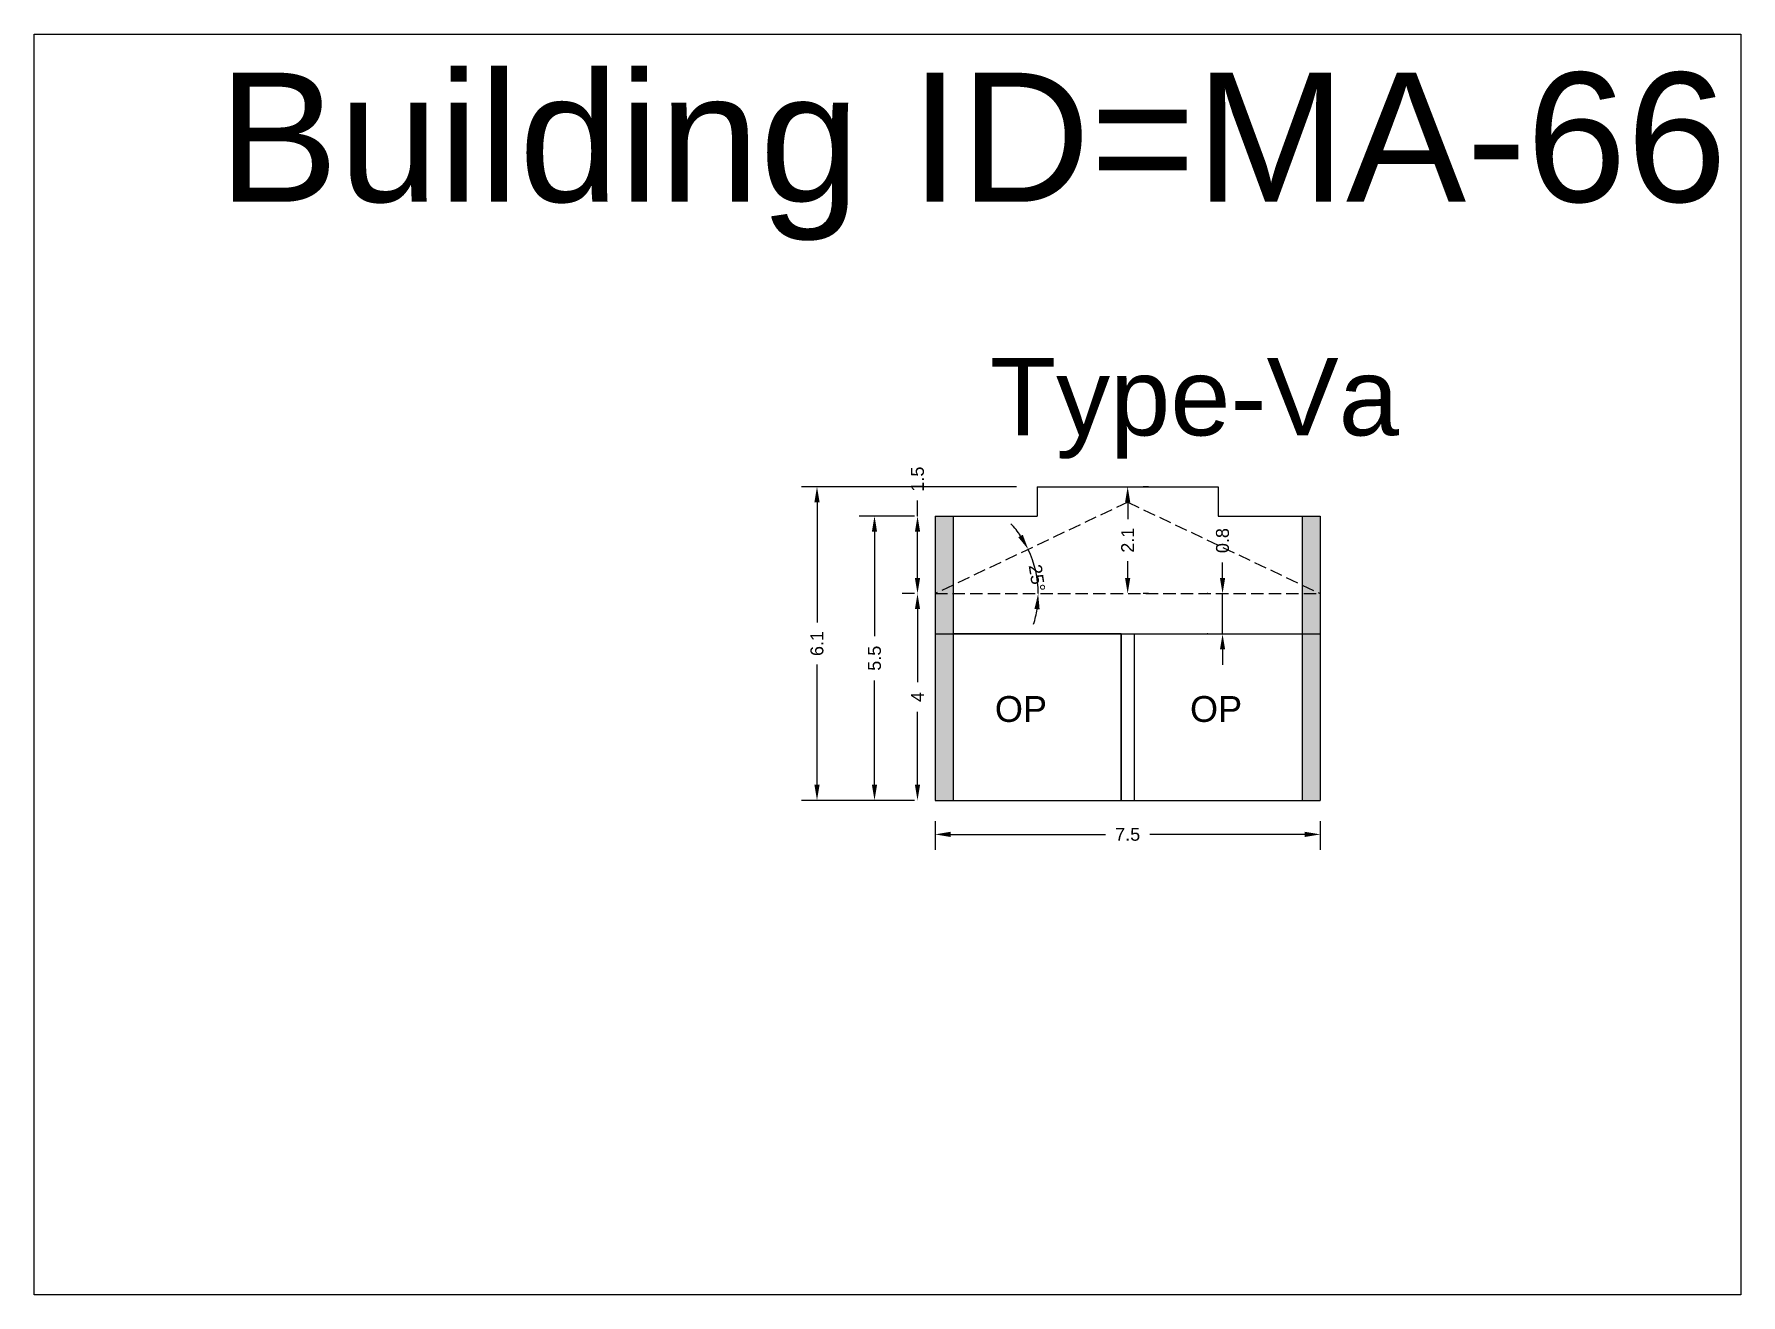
# Model space of a CAD drawing. Header units: metres. Extents: x 3416649 to 3417100, y -6712966 to -6712690.
# Drawn here: x 3416873.56 to 3416906.61, y -6712923.92 to -6712899.52 of the extents above; entities that cross this region are included whole.
import ezdxf

# ---------------------------------------------------------------- set-up
doc = ezdxf.new("R2010")
doc.units = ezdxf.units.M
doc.linetypes.add('ACAD_ISO02W100', pattern=[15, 12, -3])
doc.layers.add('Dotted', color=7, linetype='ACAD_ISO02W100', plot=False)
doc.styles.get("Standard").update_dxf_attribs({"font": 'arial.ttf'})
doc.dimstyles.new('ISO-25', dxfattribs={"dimtxt": 0.25, "dimasz": 0.3, "dimexe": 0.3, "dimexo": 0.4, "dimgap": 0.2, "dimtad": 0, "dimdec": 1, "dimdsep": 46, "dimtxsty": 'Standard', "dimcen": 2.5, "dimadec": 0, "dimazin": 0, "dimtfac": 1, "dimtdec": 1, "dimtmove": 0, "dimatfit": 3, "dimfxl": 1, "dimarcsym": 0})

# ---------------------------------------------------------------- blocks, each defined once
blk = doc.blocks.new('*D545')
at = {"color": 0, "lineweight": -2, "transparency": 16777216}
for start, end in [(33.9987, 42.6116), (0, 25.3858), (342.7742, 351.3871)]:
    blk.add_arc((3416891.008, -6712910.346), 1.998, start, end, dxfattribs=at)
at = {"color": 0, "transparency": 16777216}
for points in [[(3416892.707, -6712909.205), (3416892.62, -6712909.254), (3416892.813, -6712909.49)], [(3416892.933, -6712910.642), (3416893.033, -6712910.649), (3416893.005, -6712910.346)]]:
    blk.add_solid(points, dxfattribs=at)
at = {"layer": 'Defpoints', "color": 0, "transparency": 16777216}
for p in [(3416894.738, -6712908.576), (3416892.919, -6712909.765), (3416891.008, -6712910.346), (3416891.008, -6712910.346), (3416898.468, -6712910.346)]:
    blk.add_point(p, dxfattribs=at)
at = {"color": 0, "transparency": 16777216, "insert": (3416892.982, -6712910.043), "char_height": 0.25, "attachment_point": 5, "rotation": 278.7234}
blk.add_mtext('25°', dxfattribs=at)
blk = doc.blocks.new('*D546')
at = {"color": 0, "lineweight": -2, "transparency": 16777216}
for p, q in [((3416890.608, -6712910.346), (3416890.369, -6712910.346)), ((3416890.669, -6712910.646), (3416890.669, -6712912.06)), ((3416890.669, -6712914.046), (3416890.669, -6712912.633)), ((3416890.608, -6712914.346), (3416890.369, -6712914.346))]:
    blk.add_line(p, q, dxfattribs=at)
at = {"color": 0, "transparency": 16777216}
for points in [[(3416890.619, -6712910.646), (3416890.719, -6712910.646), (3416890.669, -6712910.346)], [(3416890.619, -6712914.046), (3416890.719, -6712914.046), (3416890.669, -6712914.346)]]:
    blk.add_solid(points, dxfattribs=at)
at = {"layer": 'Defpoints', "color": 0, "transparency": 16777216}
for p in [(3416890.669, -6712910.346), (3416891.008, -6712910.346), (3416891.008, -6712914.346)]:
    blk.add_point(p, dxfattribs=at)
at = {"color": 0, "transparency": 16777216, "insert": (3416890.669, -6712912.346), "char_height": 0.25, "attachment_point": 5, "rotation": 90}
blk.add_mtext('4', dxfattribs=at)
blk = doc.blocks.new('*D547')
at = {"color": 0, "lineweight": -2, "transparency": 16777216}
for p, q in [((3416890.608, -6712908.846), (3416890.369, -6712908.846)), ((3416890.669, -6712908.846), (3416890.669, -6712908.546)), ((3416890.669, -6712910.046), (3416890.669, -6712909.146)), ((3416890.608, -6712910.346), (3416890.369, -6712910.346))]:
    blk.add_line(p, q, dxfattribs=at)
at = {"color": 0, "transparency": 16777216}
for points in [[(3416890.619, -6712909.146), (3416890.719, -6712909.146), (3416890.669, -6712908.846)], [(3416890.619, -6712910.046), (3416890.719, -6712910.046), (3416890.669, -6712910.346)]]:
    blk.add_solid(points, dxfattribs=at)
at = {"layer": 'Defpoints', "color": 0, "transparency": 16777216}
for p in [(3416890.669, -6712908.846), (3416891.008, -6712908.846), (3416891.008, -6712910.346)]:
    blk.add_point(p, dxfattribs=at)
at = {"color": 0, "transparency": 16777216, "insert": (3416890.669, -6712908.13), "char_height": 0.25, "attachment_point": 5, "rotation": 90}
blk.add_mtext('1.5', dxfattribs=at)
blk = doc.blocks.new('*D548')
at = {"color": 0, "lineweight": -2, "transparency": 16777216}
for p, q in [((3416895.138, -6712908.276), (3416895.038, -6712908.276)), ((3416894.738, -6712908.576), (3416894.738, -6712908.906)), ((3416894.738, -6712910.046), (3416894.738, -6712909.717)), ((3416895.138, -6712910.346), (3416895.038, -6712910.346))]:
    blk.add_line(p, q, dxfattribs=at)
at = {"color": 0, "transparency": 16777216}
for points in [[(3416894.688, -6712908.576), (3416894.788, -6712908.576), (3416894.738, -6712908.276)], [(3416894.688, -6712910.046), (3416894.788, -6712910.046), (3416894.738, -6712910.346)]]:
    blk.add_solid(points, dxfattribs=at)
at = {"layer": 'Defpoints', "color": 0, "transparency": 16777216}
for p in [(3416894.738, -6712908.276), (3416894.738, -6712910.346), (3416894.738, -6712910.346)]:
    blk.add_point(p, dxfattribs=at)
at = {"color": 0, "transparency": 16777216, "insert": (3416894.738, -6712909.311), "char_height": 0.25, "attachment_point": 5, "rotation": 90}
blk.add_mtext('2.1', dxfattribs=at)
blk = doc.blocks.new('*D549')
at = {"color": 0, "lineweight": -2, "transparency": 16777216}
for p, q in [((3416891.008, -6712914.746), (3416891.008, -6712915.305)), ((3416898.468, -6712914.746), (3416898.468, -6712915.305)), ((3416891.308, -6712915.005), (3416894.31, -6712915.005)), ((3416898.168, -6712915.005), (3416895.165, -6712915.005))]:
    blk.add_line(p, q, dxfattribs=at)
at = {"color": 0, "transparency": 16777216}
for points in [[(3416891.308, -6712914.955), (3416891.308, -6712915.055), (3416891.008, -6712915.005)], [(3416898.168, -6712914.955), (3416898.168, -6712915.055), (3416898.468, -6712915.005)]]:
    blk.add_solid(points, dxfattribs=at)
at = {"layer": 'Defpoints', "color": 0, "transparency": 16777216}
for p in [(3416891.008, -6712914.346), (3416898.468, -6712914.346), (3416898.468, -6712915.005)]:
    blk.add_point(p, dxfattribs=at)
at = {"color": 0, "transparency": 16777216, "insert": (3416894.738, -6712915.005), "char_height": 0.25, "attachment_point": 5}
blk.add_mtext('7.5', dxfattribs=at)
blk = doc.blocks.new('*D550')
at = {"color": 0, "lineweight": -2, "transparency": 16777216}
for p, q in [((3416890.608, -6712908.846), (3416889.536, -6712908.846)), ((3416889.836, -6712909.146), (3416889.836, -6712911.168)), ((3416889.836, -6712914.046), (3416889.836, -6712912.025)), ((3416890.608, -6712914.346), (3416889.536, -6712914.346))]:
    blk.add_line(p, q, dxfattribs=at)
at = {"color": 0, "transparency": 16777216}
for points in [[(3416889.786, -6712909.146), (3416889.886, -6712909.146), (3416889.836, -6712908.846)], [(3416889.786, -6712914.046), (3416889.886, -6712914.046), (3416889.836, -6712914.346)]]:
    blk.add_solid(points, dxfattribs=at)
at = {"layer": 'Defpoints', "color": 0, "transparency": 16777216}
for p in [(3416889.836, -6712908.846), (3416891.008, -6712908.846), (3416891.008, -6712914.346)]:
    blk.add_point(p, dxfattribs=at)
at = {"color": 0, "transparency": 16777216, "insert": (3416889.836, -6712911.596), "char_height": 0.25, "attachment_point": 5, "rotation": 90}
blk.add_mtext('5.5', dxfattribs=at)
blk = doc.blocks.new('*D551')
at = {"color": 0, "lineweight": -2, "transparency": 16777216}
for p, q in [((3416892.588, -6712908.276), (3416888.423, -6712908.276)), ((3416888.723, -6712908.576), (3416888.723, -6712910.907)), ((3416888.723, -6712914.046), (3416888.723, -6712911.716)), ((3416890.608, -6712914.346), (3416888.423, -6712914.346))]:
    blk.add_line(p, q, dxfattribs=at)
at = {"color": 0, "transparency": 16777216}
for points in [[(3416888.673, -6712908.576), (3416888.773, -6712908.576), (3416888.723, -6712908.276)], [(3416888.673, -6712914.046), (3416888.773, -6712914.046), (3416888.723, -6712914.346)]]:
    blk.add_solid(points, dxfattribs=at)
at = {"layer": 'Defpoints', "color": 0, "transparency": 16777216}
for p in [(3416888.723, -6712908.276), (3416892.988, -6712908.276), (3416891.008, -6712914.346)]:
    blk.add_point(p, dxfattribs=at)
at = {"color": 0, "transparency": 16777216, "insert": (3416888.723, -6712911.311), "char_height": 0.25, "attachment_point": 5, "rotation": 90}
blk.add_mtext('6.1', dxfattribs=at)
blk = doc.blocks.new('*D552')
at = {"color": 0, "lineweight": -2, "transparency": 16777216}
for p, q in [((3416896.575, -6712910.046), (3416896.575, -6712909.746)), ((3416896.293, -6712910.346), (3416896.275, -6712910.346)), ((3416896.575, -6712911.126), (3416896.575, -6712910.346)), ((3416896.293, -6712911.126), (3416896.275, -6712911.126)), ((3416896.575, -6712911.426), (3416896.575, -6712911.726))]:
    blk.add_line(p, q, dxfattribs=at)
at = {"color": 0, "transparency": 16777216}
for points in [[(3416896.525, -6712910.046), (3416896.625, -6712910.046), (3416896.575, -6712910.346)], [(3416896.525, -6712911.426), (3416896.625, -6712911.426), (3416896.575, -6712911.126)]]:
    blk.add_solid(points, dxfattribs=at)
at = {"layer": 'Defpoints', "color": 0, "transparency": 16777216}
for p in [(3416896.575, -6712910.346), (3416896.693, -6712910.346), (3416896.693, -6712911.126)]:
    blk.add_point(p, dxfattribs=at)
at = {"color": 0, "transparency": 16777216, "insert": (3416896.575, -6712909.319), "char_height": 0.25, "attachment_point": 5, "rotation": 90}
blk.add_mtext('0.8', dxfattribs=at)

msp = doc.modelspace()

# ---------------------------------------------------------------- hatches: boundary and pattern name
h = msp.add_hatch(color=256)
h.dxf.hatch_style = 1
h.paths.add_polyline_path([(3416891.008, -6712911.126), (3416891.358, -6712911.126), (3416891.358, -6712914.346), (3416891.008, -6712914.346)])
h.paths.add_polyline_path([(3416891.008, -6712910.346), (3416891.358, -6712910.346), (3416891.358, -6712911.126), (3416891.008, -6712911.126)])
h.paths.add_polyline_path([(3416891.008, -6712908.846), (3416891.358, -6712908.846), (3416891.358, -6712910.18), (3416891.008, -6712910.346)])
h.paths.add_polyline_path([(3416891.358, -6712910.18), (3416891.358, -6712910.346), (3416891.008, -6712910.346)], flags=17)
h.paths.add_polyline_path([(3416896.799, -6712909.766), (3416896.7, -6712910.412), (3416896.191, -6712910.334), (3416896.29, -6712909.688)], flags=9)
h.paths.add_polyline_path([(3416894.476, -6712909.59), (3416894.476, -6712908.979), (3416894.991, -6712908.979), (3416894.991, -6712909.59)], flags=9)
h = msp.add_hatch(color=256)
h.dxf.hatch_style = 1
h.paths.add_polyline_path([(3416898.468, -6712911.126), (3416898.118, -6712911.126), (3416898.118, -6712914.346), (3416898.468, -6712914.346)])
h.paths.add_polyline_path([(3416898.468, -6712910.346), (3416898.118, -6712910.346), (3416898.118, -6712911.126), (3416898.468, -6712911.126)])
h.paths.add_polyline_path([(3416898.468, -6712908.846), (3416898.118, -6712908.846), (3416898.118, -6712910.18), (3416898.468, -6712910.346)])
h.paths.add_polyline_path([(3416898.118, -6712910.18), (3416898.118, -6712910.346), (3416898.468, -6712910.346)], flags=17)
h.paths.add_polyline_path([(3416892.677, -6712909.766), (3416892.776, -6712910.412), (3416893.285, -6712910.334), (3416893.186, -6712909.688)], flags=9)
h.paths.add_polyline_path([(3416895, -6712909.59), (3416895, -6712908.979), (3416894.485, -6712908.979), (3416894.485, -6712909.59)], flags=9)

# ---------------------------------------------------------------- linework, layer by layer
for points in [[(3416873.565, -6712899.518), (3416906.611, -6712899.518), (3416906.611, -6712923.916), (3416873.565, -6712923.916)], [(3416894.613, -6712911.126), (3416891.358, -6712911.126), (3416891.358, -6712914.346), (3416894.613, -6712914.346)]]:
    msp.add_lwpolyline(points, close=True)
for points in [[(3416892.988, -6712908.276), (3416896.488, -6712908.276)], [(3416892.988, -6712908.276), (3416892.988, -6712908.846)], [(3416896.488, -6712908.276), (3416896.488, -6712908.846)], [(3416891.008, -6712908.846), (3416892.988, -6712908.846)], [(3416891.008, -6712908.846), (3416891.008, -6712914.346)], [(3416891.358, -6712908.846), (3416891.358, -6712914.346)], [(3416896.488, -6712908.846), (3416898.468, -6712908.846)], [(3416898.118, -6712908.846), (3416898.118, -6712914.346)], [(3416898.468, -6712908.846), (3416898.468, -6712914.346)], [(3416891.008, -6712911.126), (3416898.468, -6712911.126)], [(3416894.613, -6712911.126), (3416894.613, -6712914.346)], [(3416894.863, -6712911.126), (3416894.863, -6712914.346)], [(3416891.008, -6712914.346), (3416898.468, -6712914.346)]]:
    msp.add_lwpolyline(points)
at = {"layer": 'Dotted', "ltscale": 0.02}
for points in [[(3416894.738, -6712908.576), (3416891.008, -6712910.346)], [(3416894.738, -6712908.576), (3416898.468, -6712910.346)], [(3416891.008, -6712910.346), (3416898.468, -6712910.346)]]:
    msp.add_lwpolyline(points, dxfattribs=at)

# ---------------------------------------------------------------- texts
at = {"attachment_point": 1}
for s, width, heights, insert, char_height in [('Building ID=MA-66', 67.86454, [0.517], (3416877.128, -6712900.263), 2.5), ('Type-Va ', 9.99112, [0.517], (3416892.071, -6712905.784), 1.5), ('OP', 1.17554, [0], (3416892.167, -6712912.328), 0.5), ('OP', 1.17554, [0], (3416895.945, -6712912.328), 0.5)]:
    msp.add_mtext_dynamic_manual_height_columns(s, width=width, gutter_width=12.5, heights=heights, dxfattribs=dict(at, insert=insert, char_height=char_height))

# ---------------------------------------------------------------- dimensions: what is measured, and where the dimension line sits
for base, p1, p2, picture, middle in [((3416890.669, -6712908.846), (3416891.008, -6712910.346), (3416891.008, -6712908.846), '*D547', (3416890.669, -6712908.13)), ((3416888.723, -6712908.276), (3416891.008, -6712914.346), (3416892.988, -6712908.276), '*D551', (3416888.723, -6712911.311)), ((3416894.738, -6712910.346), (3416894.738, -6712908.276), (3416894.738, -6712910.346), '*D548', (3416894.738, -6712909.311)), ((3416889.836, -6712908.846), (3416891.008, -6712914.346), (3416891.008, -6712908.846), '*D550', (3416889.836, -6712911.596)), ((3416896.575, -6712910.346), (3416896.693, -6712911.126), (3416896.693, -6712910.346), '*D552', (3416896.575, -6712909.319)), ((3416890.669, -6712910.346), (3416891.008, -6712914.346), (3416891.008, -6712910.346), '*D546', (3416890.669, -6712912.346))]:
    dim = msp.add_linear_dim(base=base, p1=p1, p2=p2, angle=90, dimstyle='ISO-25')
    dim.commit()
    dim.dimension.update_dxf_attribs({"geometry": picture, "text_midpoint": middle})
dim = msp.add_angular_dim_2l(base=(3416892.919, -6712909.765), line1=((3416891.008, -6712910.346), (3416898.468, -6712910.346)), line2=((3416894.738, -6712908.576), (3416891.008, -6712910.346)), dimstyle='ISO-25')
dim.commit()
dim.dimension.update_dxf_attribs({"geometry": '*D545', "text_midpoint": (3416892.982, -6712910.043), "dimtype": 162})
dim = msp.add_linear_dim(base=(3416898.468, -6712915.005), p1=(3416891.008, -6712914.346), p2=(3416898.468, -6712914.346), dimstyle='ISO-25')
dim.commit()
dim.dimension.update_dxf_attribs({"geometry": '*D549', "text_midpoint": (3416894.738, -6712915.005)})

doc.saveas('drawing.dxf')
